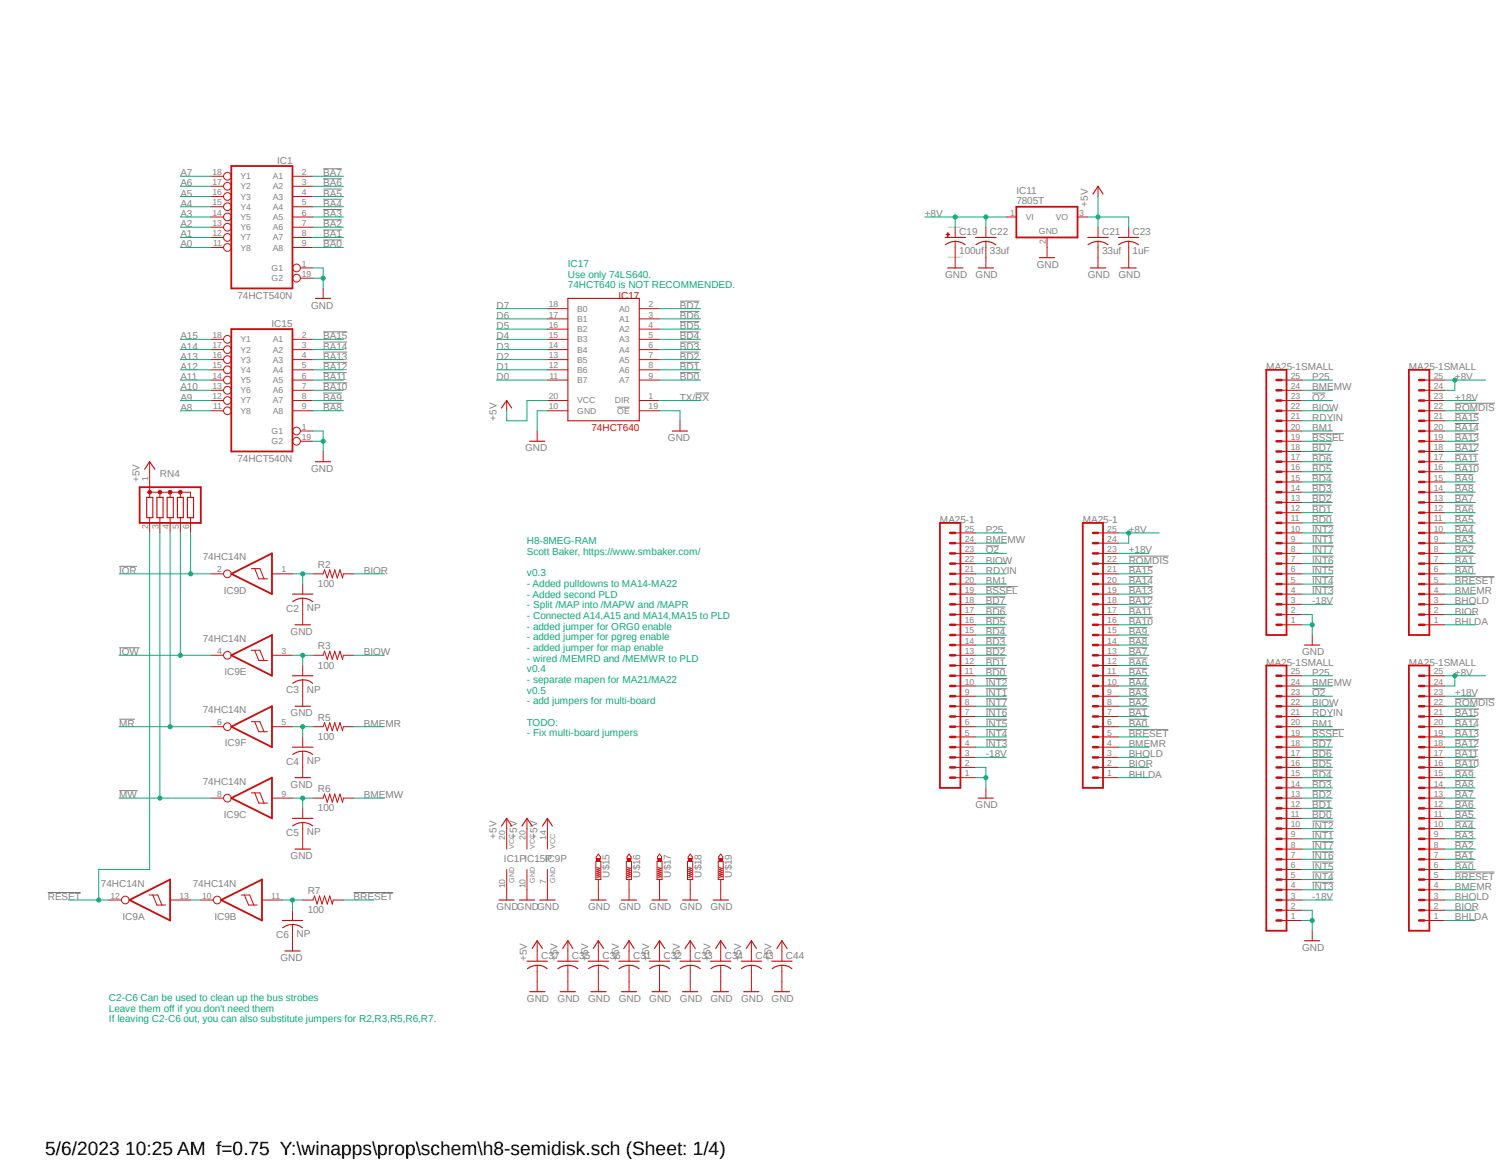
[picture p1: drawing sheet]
<svg xmlns="http://www.w3.org/2000/svg" width="279mm" height="216mm" viewBox="0 0 279 216" stroke-linecap="round" stroke-linejoin="round" font-family="sans-serif">
<defs><g id="words">
<text font-size="3.6" x="8.4" y="214.9">5/6/2023 10:25 AM f=0.75 Y:\winapps\prop\schem\h8-semidisk.sch (Sheet: 1/4)</text>
<g font-size="1.9" fill="#808080">
<text x="33.6" y="34.7">A6</text>
<text x="33.6" y="32.8">A7</text>
<text x="51.6" y="30.4">IC1</text>
<text x="60.2" y="34.7">BA6</text>
<text x="60.2" y="32.8">BA7</text>
<text x="33.6" y="38.5">A4</text>
<text x="33.6" y="36.6">A5</text>
<text x="33.6" y="40.4">A3</text>
<text x="60.2" y="40.4">BA3</text>
<text x="60.2" y="38.5">BA4</text>
<text x="60.2" y="36.6">BA5</text>
<text x="172.1" y="40.4">+8V</text>
<text x="189.2" y="36.1">IC11</text>
<text x="189.2" y="38">7805T</text>
<text x="202.5" y="38.5" transform="rotate(-90 202.5 38.5)">+5V</text>
<text x="33.6" y="42.3">A2</text>
<text x="33.6" y="44.2">A1</text>
<text x="33.6" y="46.1">A0</text>
<text x="60.2" y="46.1">BA0</text>
<text x="60.2" y="44.2">BA1</text>
<text x="60.2" y="42.3">BA2</text>
<text x="178.6" y="43.7">C19</text>
<text x="178.6" y="47.3">100uf 33uf</text>
<text x="184.3" y="43.7">C22</text>
<text x="205.1" y="43.7">C21</text>
<text x="205.1" y="47.3">33uf</text>
<text x="210.8" y="43.7">C23</text>
<text x="210.8" y="47.3">1uF</text>
<text x="175.9" y="51.8">GND</text>
<text x="181.6" y="51.8">GND</text>
<text x="193" y="49.9">GND</text>
<text x="202.5" y="51.8">GND</text>
<text x="208.2" y="51.8">GND</text>
<text x="44.2" y="55.6">74HCT540N</text>
<text x="57.9" y="57.4">GND</text>
<text x="92.4" y="57.4">D7</text>
<text x="92.4" y="59.4">D6</text>
<text x="126.6" y="59.4">BD6</text>
<text x="126.6" y="57.4">BD7</text>
<text x="33.6" y="65.1">A14</text>
<text x="33.6" y="63.2">A15</text>
<text x="50.5" y="60.8">IC15</text>
<text x="60.2" y="65.1">BA14</text>
<text x="60.2" y="63.2">BA15</text>
<text x="92.4" y="61.3">D5</text>
<text x="92.4" y="63.2">D4</text>
<text x="92.4" y="65.1">D3</text>
<text x="126.6" y="65.1">BD3</text>
<text x="126.6" y="63.2">BD4</text>
<text x="126.6" y="61.3">BD5</text>
<text x="33.6" y="66.9">A13</text>
<text x="33.6" y="68.8">A12</text>
<text x="33.6" y="70.7">A11</text>
<text x="60.2" y="70.7">BA11</text>
<text x="60.2" y="68.8">BA12</text>
<text x="60.2" y="66.9">BA13</text>
<text x="92.4" y="66.9">D2</text>
<text x="92.4" y="68.8">D1</text>
<text x="92.4" y="70.7">D0</text>
<text x="126.6" y="70.7">BD0</text>
<text x="126.6" y="68.8">BD1</text>
<text x="126.6" y="66.9">BD2</text>
<text x="235.7" y="68.8">MA25-1SMALL</text>
<text x="244.3" y="70.7">P25</text>
<text x="262.3" y="68.8">MA25-1SMALL</text>
<text x="270.8" y="70.7">+8V</text>
<text x="33.6" y="72.6">A10</text>
<text x="33.6" y="74.5">A9</text>
<text x="33.6" y="76.5">A8</text>
<text x="60.2" y="76.5">BA8</text>
<text x="60.2" y="74.5">BA9</text>
<text x="60.2" y="72.6">BA10</text>
<text x="126.6" y="74.5">TX/RX</text>
<text x="244.3" y="74.5">O2</text>
<text x="244.3" y="76.5">BIOW</text>
<text x="244.3" y="72.6">BMEMW</text>
<text x="270.8" y="76.5">ROMDIS</text>
<text x="270.8" y="74.5">+18V</text>
<text x="92.4" y="78.3" transform="rotate(-90 92.4 78.3)">+5V</text>
<text x="124.3" y="82.1">GND</text>
<text x="244.3" y="78.3">RDYIN</text>
<text x="244.3" y="82.1">BSSEL</text>
<text x="244.3" y="80.2">BM1</text>
<text x="270.8" y="82.1">BA13</text>
<text x="270.8" y="80.2">BA14</text>
<text x="270.8" y="78.3">BA15</text>
<text x="26" y="89.7" transform="rotate(-90 26 89.7)">+5V</text>
<text x="29.8" y="88.8">RN4</text>
<text x="44.2" y="85.9">74HCT540N</text>
<text x="57.9" y="87.8">GND</text>
<text x="97.7" y="84">GND</text>
<text x="244.3" y="89.7">BD4</text>
<text x="244.3" y="87.8">BD5</text>
<text x="244.3" y="85.9">BD6</text>
<text x="244.3" y="84">BD7</text>
<text x="270.8" y="89.7">BA9</text>
<text x="270.8" y="87.8">BA10</text>
<text x="270.8" y="85.9">BA11</text>
<text x="270.8" y="84">BA12</text>
<text x="244.3" y="95.4">BD1</text>
<text x="244.3" y="93.5">BD2</text>
<text x="244.3" y="91.6">BD3</text>
<text x="270.8" y="95.4">BA6</text>
<text x="270.8" y="93.5">BA7</text>
<text x="270.8" y="91.6">BA8</text>
<text x="175" y="97.3">MA25-1</text>
<text x="183.5" y="99.2">P25</text>
<text x="183.5" y="101.1">BMEMW</text>
<text x="201.5" y="97.3">MA25-1</text>
<text x="210.1" y="99.2">+8V</text>
<text x="244.3" y="101.1">INT1</text>
<text x="244.3" y="99.2">INT2</text>
<text x="244.3" y="97.3">BD0</text>
<text x="270.8" y="101.1">BA3</text>
<text x="270.8" y="99.2">BA4</text>
<text x="270.8" y="97.3">BA5</text>
<text x="22.2" y="106.8">IOR</text>
<text x="37.8" y="104.3">74HC14N</text>
<text x="59.2" y="105.7">R2</text>
<text x="67.7" y="106.8">BIOR</text>
<text x="183.5" y="103">O2</text>
<text x="183.5" y="106.8">RDYIN</text>
<text x="183.5" y="104.9">BIOW</text>
<text x="210.1" y="106.8">BA15</text>
<text x="210.1" y="104.9">ROMDIS</text>
<text x="210.1" y="103">+18V</text>
<text x="244.3" y="106.8">INT5</text>
<text x="244.3" y="104.9">INT6</text>
<text x="244.3" y="103">INT7</text>
<text x="270.8" y="106.8">BA0</text>
<text x="270.8" y="104.9">BA1</text>
<text x="270.8" y="103">BA2</text>
<text x="41.7" y="110.5">IC9D</text>
<text x="53.3" y="113.9">C2</text>
<text x="57.1" y="113.7">NP</text>
<text x="59.2" y="109.3">100</text>
<text x="183.5" y="112.5">BD7</text>
<text x="183.5" y="110.6">BSSEL</text>
<text x="183.5" y="108.7">BM1</text>
<text x="210.1" y="112.5">BA12</text>
<text x="210.1" y="110.6">BA13</text>
<text x="210.1" y="108.7">BA14</text>
<text x="244.3" y="110.6">INT3</text>
<text x="244.3" y="108.7">INT4</text>
<text x="244.3" y="112.5">-18V</text>
<text x="270.8" y="110.6">BMEMR</text>
<text x="270.8" y="112.5">BHOLD</text>
<text x="270.8" y="108.7">BRESET</text>
<text x="37.8" y="119.5">74HC14N</text>
<text x="54.1" y="118.2">GND</text>
<text x="183.5" y="118.2">BD4</text>
<text x="183.5" y="116.3">BD5</text>
<text x="183.5" y="114.4">BD6</text>
<text x="210.1" y="118.2">BA9</text>
<text x="210.1" y="116.3">BA10</text>
<text x="210.1" y="114.4">BA11</text>
<text x="270.8" y="114.4">BIOR</text>
<text x="270.8" y="116.3">BHLDA</text>
<text x="22.2" y="122">IOW</text>
<text x="41.8" y="125.6">IC9E</text>
<text x="59.2" y="120.9">R3</text>
<text x="59.2" y="124.5">100</text>
<text x="67.7" y="122">BIOW</text>
<text x="183.5" y="125.8">BD0</text>
<text x="183.5" y="123.9">BD1</text>
<text x="183.5" y="122">BD2</text>
<text x="183.5" y="120.1">BD3</text>
<text x="210.1" y="125.8">BA5</text>
<text x="210.1" y="123.9">BA6</text>
<text x="210.1" y="122">BA7</text>
<text x="210.1" y="120.1">BA8</text>
<text x="235.7" y="123.9">MA25-1SMALL</text>
<text x="242.4" y="122">GND</text>
<text x="244.3" y="125.8">P25</text>
<text x="262.3" y="123.9">MA25-1SMALL</text>
<text x="270.8" y="125.8">+8V</text>
<text x="53.3" y="129.1">C3</text>
<text x="57.1" y="128.9">NP</text>
<text x="183.5" y="131.4">INT7</text>
<text x="183.5" y="129.6">INT1</text>
<text x="183.5" y="127.7">INT2</text>
<text x="210.1" y="131.4">BA2</text>
<text x="210.1" y="129.6">BA3</text>
<text x="210.1" y="127.7">BA4</text>
<text x="244.3" y="129.6">O2</text>
<text x="244.3" y="131.4">BIOW</text>
<text x="244.3" y="127.7">BMEMW</text>
<text x="270.8" y="131.4">ROMDIS</text>
<text x="270.8" y="129.6">+18V</text>
<text x="22.2" y="135.3">MR</text>
<text x="37.8" y="132.8">74HC14N</text>
<text x="54.1" y="133.3">GND</text>
<text x="59.2" y="134.2">R5</text>
<text x="59.2" y="137.7">100</text>
<text x="67.7" y="135.3">BMEMR</text>
<text x="183.5" y="137.2">INT4</text>
<text x="183.5" y="135.3">INT5</text>
<text x="183.5" y="133.3">INT6</text>
<text x="210.1" y="135.3">BA0</text>
<text x="210.1" y="133.3">BA1</text>
<text x="210.1" y="137.2">BRESET</text>
<text x="244.3" y="133.3">RDYIN</text>
<text x="244.3" y="137.2">BSSEL</text>
<text x="244.3" y="135.3">BM1</text>
<text x="270.8" y="137.2">BA13</text>
<text x="270.8" y="135.3">BA14</text>
<text x="270.8" y="133.3">BA15</text>
<text x="41.9" y="138.9">IC9F</text>
<text x="53.3" y="142.4">C4</text>
<text x="57.1" y="142.2">NP</text>
<text x="183.5" y="139.1">INT3</text>
<text x="183.5" y="141">-18V</text>
<text x="210.1" y="139.1">BMEMR</text>
<text x="210.1" y="141">BHOLD</text>
<text x="210.1" y="142.8">BIOR</text>
<text x="244.3" y="142.8">BD5</text>
<text x="244.3" y="141">BD6</text>
<text x="244.3" y="139.1">BD7</text>
<text x="270.8" y="142.8">BA10</text>
<text x="270.8" y="141">BA11</text>
<text x="270.8" y="139.1">BA12</text>
<text x="22.2" y="148.5">MW</text>
<text x="37.8" y="146">74HC14N</text>
<text x="54.1" y="146.6">GND</text>
<text x="59.2" y="147.4">R6</text>
<text x="67.7" y="148.5">BMEMW</text>
<text x="210.1" y="144.7">BHLDA</text>
<text x="244.3" y="148.5">BD2</text>
<text x="244.3" y="146.6">BD3</text>
<text x="244.3" y="144.7">BD4</text>
<text x="270.8" y="148.5">BA7</text>
<text x="270.8" y="146.6">BA8</text>
<text x="270.8" y="144.7">BA9</text>
<text x="41.7" y="152.2">IC9C</text>
<text x="53.3" y="155.7">C5</text>
<text x="57.1" y="155.4">NP</text>
<text x="59.2" y="151">100</text>
<text x="181.6" y="150.5">GND</text>
<text x="244.3" y="154.2">INT2</text>
<text x="244.3" y="152.3">BD0</text>
<text x="244.3" y="150.5">BD1</text>
<text x="270.8" y="154.2">BA4</text>
<text x="270.8" y="152.3">BA5</text>
<text x="270.8" y="150.5">BA6</text>
<text x="54.1" y="159.9">GND</text>
<text x="92.4" y="156.1" transform="rotate(-90 92.4 156.1)">+5V</text>
<text x="93.8" y="160.4">IC1PIC15P</text>
<text x="96.2" y="156.1" transform="rotate(-90 96.2 156.1)">+5V</text>
<text x="100" y="156.1" transform="rotate(-90 100 156.1)">+5V</text>
<text x="101.4" y="160.4">IC9P</text>
<text x="244.3" y="161.8">INT5</text>
<text x="244.3" y="159.9">INT6</text>
<text x="244.3" y="158">INT7</text>
<text x="244.3" y="156.1">INT1</text>
<text x="270.8" y="161.8">BA0</text>
<text x="270.8" y="159.9">BA1</text>
<text x="270.8" y="158">BA2</text>
<text x="270.8" y="156.1">BA3</text>
<text x="8.9" y="167.5">RESET</text>
<text x="18.8" y="165">74HC14N</text>
<text x="35.9" y="165">74HC14N</text>
<text x="57.3" y="166.4">R7</text>
<text x="65.8" y="167.5">BRESET</text>
<text x="113.5" y="163.4" transform="rotate(-90 113.5 163.4)">U$15</text>
<text x="119.2" y="163.4" transform="rotate(-90 119.2 163.4)">U$16</text>
<text x="124.8" y="163.4" transform="rotate(-90 124.8 163.4)">U$17</text>
<text x="130.6" y="163.4" transform="rotate(-90 130.6 163.4)">U$18</text>
<text x="136.2" y="163.4" transform="rotate(-90 136.2 163.4)">U$19</text>
<text x="244.3" y="165.6">INT3</text>
<text x="244.3" y="163.7">INT4</text>
<text x="244.3" y="167.5">-18V</text>
<text x="270.8" y="165.6">BMEMR</text>
<text x="270.8" y="167.5">BHOLD</text>
<text x="270.8" y="163.7">BRESET</text>
<text x="22.8" y="171.2">IC9A</text>
<text x="39.9" y="171.2">IC9B</text>
<text x="57.3" y="170">100</text>
<text x="92.4" y="169.4">GNDGNDGND</text>
<text x="109.5" y="169.4">GND</text>
<text x="115.2" y="169.4">GND</text>
<text x="120.9" y="169.4">GND</text>
<text x="126.6" y="169.4">GND</text>
<text x="132.2" y="169.4">GND</text>
<text x="270.8" y="169.4">BIOR</text>
<text x="270.8" y="171.3">BHLDA</text>
<text x="51.4" y="174.6">C6</text>
<text x="52.2" y="178.9">GND</text>
<text x="55.2" y="174.5">NP</text>
<text x="98.1" y="178.9" transform="rotate(-90 98.1 178.9)">+5V</text>
<text x="100.8" y="178.4">C37</text>
<text x="103.8" y="178.9" transform="rotate(-90 103.8 178.9)">+5V</text>
<text x="106.5" y="178.4">C35</text>
<text x="109.5" y="178.9" transform="rotate(-90 109.5 178.9)">+5V</text>
<text x="112.1" y="178.4">C36</text>
<text x="115.2" y="178.9" transform="rotate(-90 115.2 178.9)">+5V</text>
<text x="117.9" y="178.4">C31</text>
<text x="120.9" y="178.9" transform="rotate(-90 120.9 178.9)">+5V</text>
<text x="123.5" y="178.4">C32</text>
<text x="126.6" y="178.9" transform="rotate(-90 126.6 178.9)">+5V</text>
<text x="129.2" y="178.4">C33</text>
<text x="132.2" y="178.9" transform="rotate(-90 132.2 178.9)">+5V</text>
<text x="134.9" y="178.4">C34</text>
<text x="138" y="178.9" transform="rotate(-90 138 178.9)">+5V</text>
<text x="140.6" y="178.4">C43</text>
<text x="143.6" y="178.9" transform="rotate(-90 143.6 178.9)">+5V</text>
<text x="146.3" y="178.4">C44</text>
<text x="242.4" y="177">GND</text>
<text x="98.1" y="186.5">GND</text>
<text x="103.8" y="186.5">GND</text>
<text x="109.5" y="186.5">GND</text>
<text x="115.2" y="186.5">GND</text>
<text x="120.9" y="186.5">GND</text>
<text x="126.6" y="186.5">GND</text>
<text x="132.2" y="186.5">GND</text>
<text x="138" y="186.5">GND</text>
<text x="143.6" y="186.5">GND</text>
</g>
<g font-size="1.9" fill="#0dab76">
<text x="105.7" y="49.7">IC17</text>
<text x="105.7" y="51.7">Use only 74LS640.</text>
<text x="105.7" y="53.7">74HCT640 is NOT RECOMMENDED.</text>
<text x="98.1" y="101.3">H8-8MEG-RAM</text>
<text x="98.1" y="103.3">Scott Baker, https://www.smbaker.com/</text>
<text x="98.1" y="107.2">v0.3</text>
<text x="98.1" y="109.2">- Added pulldowns to MA14-MA22</text>
<text x="98.1" y="111.2">- Added second PLD</text>
<text x="98.1" y="113.2">- Split /MAP into /MAPW and /MAPR</text>
<text x="98.1" y="115.2">- Connected A14,A15 and MA14,MA15 to PLD</text>
<text x="98.1" y="117.2">- added jumper for ORG0 enable</text>
<text x="98.1" y="119.2">- added jumper for pgreg enable</text>
<text x="98.1" y="121.2">- added jumper for map enable</text>
<text x="98.1" y="123.1">- wired /MEMRD and /MEMWR to PLD</text>
<text x="98.1" y="125.1">v0.4</text>
<text x="98.1" y="127.1">- separate mapen for MA21/MA22</text>
<text x="98.1" y="129.1">v0.5</text>
<text x="98.1" y="131.1">- add jumpers for multi-board</text>
<text x="98.1" y="135.1">TODO:</text>
<text x="98.1" y="137.1">- Fix multi-board jumpers</text>
<text x="20.3" y="186.3">C2-C6 Can be used to clean up the bus strobes</text>
<text x="20.3" y="188.3">Leave them off if you don't need them</text>
<text x="20.3" y="190.3">If leaving C2-C6 out, you can also substitute jumpers for R2,R3,R5,R6,R7.</text>
</g>
<g font-size="1.9" fill="#c90d0c">
<text x="115.1" y="55.6">IC17</text>
<text x="110.1" y="80.2">74HCT640</text>
</g>
<g font-size="1.6" fill="#808080">
<text x="39.5" y="34.4">17</text>
<text x="39.5" y="32.5">18</text>
<text x="44.8" y="35.3">Y2</text>
<text x="44.8" y="33.4">Y1</text>
<text x="50.8" y="33.4">A1</text>
<text x="50.8" y="35.3">A2</text>
<text x="56.2" y="32.5">2</text>
<text x="56.2" y="34.4">3</text>
<text x="39.5" y="42">13</text>
<text x="39.5" y="40.1">14</text>
<text x="39.5" y="38.2">15</text>
<text x="39.5" y="36.3">16</text>
<text x="44.8" y="40.9">Y5</text>
<text x="44.8" y="39.1">Y4</text>
<text x="44.8" y="37.2">Y3</text>
<text x="50.8" y="37.2">A3</text>
<text x="50.8" y="39.1">A4</text>
<text x="50.8" y="40.9">A5</text>
<text x="56.2" y="36.3">4</text>
<text x="56.2" y="38.2">5</text>
<text x="56.2" y="40.1">6</text>
<text x="56.2" y="42">7</text>
<text x="188" y="40.1">1</text>
<text x="191" y="40.9">VI</text>
<text x="196.5" y="40.9">VO</text>
<text x="200.9" y="40.1">3</text>
<text x="39.5" y="43.9">12</text>
<text x="39.7" y="45.8">11</text>
<text x="44.8" y="46.7">Y8</text>
<text x="44.8" y="44.7">Y7</text>
<text x="44.8" y="42.8">Y6</text>
<text x="50.8" y="42.8">A6</text>
<text x="50.8" y="44.7">A7</text>
<text x="50.8" y="46.7">A8</text>
<text x="56.2" y="43.9">8</text>
<text x="56.2" y="45.8">9</text>
<text x="193.4" y="43.6">GND</text>
<text x="194.6" y="45.3" transform="rotate(-90 194.6 45.3)">2</text>
<text x="50.5" y="50.4">G1</text>
<text x="50.5" y="52.3">G2</text>
<text x="56.2" y="49.6">1</text>
<text x="56.2" y="51.5">19</text>
<text x="102.2" y="57.2">18</text>
<text x="102.2" y="59.1">17</text>
<text x="107.4" y="58">B0</text>
<text x="107.4" y="59.9">B1</text>
<text x="115.3" y="58">A0</text>
<text x="115.3" y="59.9">A1</text>
<text x="120.7" y="57.2">2</text>
<text x="120.7" y="59.1">3</text>
<text x="39.5" y="64.8">17</text>
<text x="39.5" y="62.9">18</text>
<text x="44.8" y="65.6">Y2</text>
<text x="44.8" y="63.7">Y1</text>
<text x="50.8" y="63.7">A1</text>
<text x="50.8" y="65.6">A2</text>
<text x="56.2" y="62.9">2</text>
<text x="56.2" y="64.8">3</text>
<text x="102.2" y="61">16</text>
<text x="102.2" y="62.9">15</text>
<text x="102.2" y="64.8">14</text>
<text x="107.4" y="61.8">B2</text>
<text x="107.4" y="63.7">B3</text>
<text x="107.4" y="65.6">B4</text>
<text x="115.3" y="61.8">A2</text>
<text x="115.3" y="63.7">A3</text>
<text x="115.3" y="65.6">A4</text>
<text x="120.7" y="61">4</text>
<text x="120.7" y="62.9">5</text>
<text x="120.7" y="64.8">6</text>
<text x="39.5" y="70.5">14</text>
<text x="39.5" y="68.6">15</text>
<text x="39.5" y="66.7">16</text>
<text x="44.8" y="71.3">Y5</text>
<text x="44.8" y="69.4">Y4</text>
<text x="44.8" y="67.5">Y3</text>
<text x="50.8" y="67.5">A3</text>
<text x="50.8" y="69.4">A4</text>
<text x="50.8" y="71.3">A5</text>
<text x="56.2" y="66.7">4</text>
<text x="56.2" y="68.6">5</text>
<text x="56.2" y="70.5">6</text>
<text x="102.2" y="66.7">13</text>
<text x="102.2" y="68.6">12</text>
<text x="102.3" y="70.5">11</text>
<text x="107.4" y="67.5">B5</text>
<text x="107.4" y="69.4">B6</text>
<text x="107.4" y="71.3">B7</text>
<text x="115.3" y="67.5">A5</text>
<text x="115.3" y="69.4">A6</text>
<text x="115.3" y="71.3">A7</text>
<text x="120.7" y="66.7">7</text>
<text x="120.7" y="68.6">8</text>
<text x="120.7" y="70.5">9</text>
<text x="240.3" y="70.5">25</text>
<text x="266.9" y="70.5">25</text>
<text x="39.5" y="74.3">12</text>
<text x="39.5" y="72.4">13</text>
<text x="39.7" y="76.2">11</text>
<text x="44.8" y="77">Y8</text>
<text x="44.8" y="75.1">Y7</text>
<text x="44.8" y="73.2">Y6</text>
<text x="50.8" y="73.2">A6</text>
<text x="50.8" y="75.1">A7</text>
<text x="50.8" y="77">A8</text>
<text x="56.2" y="72.4">7</text>
<text x="56.2" y="74.3">8</text>
<text x="56.2" y="76.2">9</text>
<text x="102.2" y="74.3">20</text>
<text x="102.2" y="76.2">10</text>
<text x="107.4" y="75.1">VCC</text>
<text x="107.4" y="77">GND</text>
<text x="114.5" y="75.1">DIR</text>
<text x="114.9" y="77">OE</text>
<text x="120.7" y="74.3">1</text>
<text x="120.7" y="76.2">19</text>
<text x="240.3" y="76.2">22</text>
<text x="240.3" y="74.3">23</text>
<text x="240.3" y="72.4">24</text>
<text x="266.9" y="76.2">22</text>
<text x="266.9" y="74.3">23</text>
<text x="266.9" y="72.4">24</text>
<text x="50.5" y="80.8">G1</text>
<text x="50.5" y="82.7">G2</text>
<text x="56.2" y="80">1</text>
<text x="56.2" y="81.9">19</text>
<text x="240.3" y="83.8">18</text>
<text x="240.3" y="81.9">19</text>
<text x="240.3" y="80">20</text>
<text x="240.3" y="78.1">21</text>
<text x="266.9" y="83.8">18</text>
<text x="266.9" y="81.9">19</text>
<text x="266.9" y="80">20</text>
<text x="266.9" y="78.1">21</text>
<text x="27.6" y="89.5" transform="rotate(-90 27.6 89.5)">1</text>
<text x="240.3" y="89.5">15</text>
<text x="240.3" y="87.5">16</text>
<text x="240.3" y="85.6">17</text>
<text x="266.9" y="89.5">15</text>
<text x="266.9" y="87.5">16</text>
<text x="266.9" y="85.6">17</text>
<text x="240.3" y="95.2">12</text>
<text x="240.3" y="93.3">13</text>
<text x="240.3" y="91.4">14</text>
<text x="266.9" y="95.2">12</text>
<text x="266.9" y="93.3">13</text>
<text x="266.9" y="91.4">14</text>
<text x="27.6" y="98.5" transform="rotate(-90 27.6 98.5)">2</text>
<text x="29.5" y="98.5" transform="rotate(-90 29.5 98.5)">3</text>
<text x="31.4" y="98.5" transform="rotate(-90 31.4 98.5)">4</text>
<text x="33.3" y="98.5" transform="rotate(-90 33.3 98.5)">5</text>
<text x="35.2" y="98.5" transform="rotate(-90 35.2 98.5)">6</text>
<text x="179.6" y="100.8">24</text>
<text x="179.6" y="98.9">25</text>
<text x="206.1" y="100.8">24</text>
<text x="206.1" y="98.9">25</text>
<text x="240.3" y="100.8">9</text>
<text x="240.3" y="98.9">10</text>
<text x="240.3" y="97">11</text>
<text x="266.9" y="100.8">9</text>
<text x="266.9" y="98.9">10</text>
<text x="266.9" y="97">11</text>
<text x="40.4" y="106.5">2</text>
<text x="52.4" y="106.5">1</text>
<text x="179.6" y="106.5">21</text>
<text x="179.6" y="104.6">22</text>
<text x="179.6" y="102.7">23</text>
<text x="206.1" y="106.5">21</text>
<text x="206.1" y="104.6">22</text>
<text x="206.1" y="102.7">23</text>
<text x="240.3" y="106.5">6</text>
<text x="240.3" y="104.6">7</text>
<text x="240.3" y="102.7">8</text>
<text x="266.9" y="106.5">6</text>
<text x="266.9" y="104.6">7</text>
<text x="266.9" y="102.7">8</text>
<text x="179.6" y="112.2">18</text>
<text x="179.6" y="110.3">19</text>
<text x="179.6" y="108.4">20</text>
<text x="206.1" y="112.2">18</text>
<text x="206.1" y="110.3">19</text>
<text x="206.1" y="108.4">20</text>
<text x="240.3" y="112.2">3</text>
<text x="240.3" y="110.3">4</text>
<text x="240.3" y="108.4">5</text>
<text x="266.9" y="112.2">3</text>
<text x="266.9" y="110.3">4</text>
<text x="266.9" y="108.4">5</text>
<text x="179.6" y="119.8">14</text>
<text x="179.6" y="117.9">15</text>
<text x="179.6" y="116">16</text>
<text x="179.6" y="114.1">17</text>
<text x="206.1" y="119.8">14</text>
<text x="206.1" y="117.9">15</text>
<text x="206.1" y="116">16</text>
<text x="206.1" y="114.1">17</text>
<text x="240.3" y="116">1</text>
<text x="240.3" y="114.1">2</text>
<text x="266.9" y="116">1</text>
<text x="266.9" y="114.1">2</text>
<text x="40.4" y="121.7">4</text>
<text x="52.4" y="121.7">3</text>
<text x="179.6" y="125.5">11</text>
<text x="179.6" y="123.6">12</text>
<text x="179.6" y="121.7">13</text>
<text x="206.1" y="125.5">11</text>
<text x="206.1" y="123.6">12</text>
<text x="206.1" y="121.7">13</text>
<text x="240.3" y="125.5">25</text>
<text x="266.9" y="125.5">25</text>
<text x="179.6" y="131.2">8</text>
<text x="179.6" y="129.3">9</text>
<text x="179.6" y="127.4">10</text>
<text x="206.1" y="131.2">8</text>
<text x="206.1" y="129.3">9</text>
<text x="206.1" y="127.4">10</text>
<text x="240.3" y="131.2">22</text>
<text x="240.3" y="129.3">23</text>
<text x="240.3" y="127.4">24</text>
<text x="266.9" y="131.2">22</text>
<text x="266.9" y="129.3">23</text>
<text x="266.9" y="127.4">24</text>
<text x="40.4" y="135">6</text>
<text x="52.4" y="135">5</text>
<text x="179.6" y="136.9">5</text>
<text x="179.6" y="135">6</text>
<text x="179.6" y="133.1">7</text>
<text x="206.1" y="136.9">5</text>
<text x="206.1" y="135">6</text>
<text x="206.1" y="133.1">7</text>
<text x="240.3" y="136.9">19</text>
<text x="240.3" y="135">20</text>
<text x="240.3" y="133.1">21</text>
<text x="266.9" y="136.9">19</text>
<text x="266.9" y="135">20</text>
<text x="266.9" y="133.1">21</text>
<text x="179.6" y="142.6">2</text>
<text x="179.6" y="140.7">3</text>
<text x="179.6" y="138.8">4</text>
<text x="206.1" y="142.6">2</text>
<text x="206.1" y="140.7">3</text>
<text x="206.1" y="138.8">4</text>
<text x="240.3" y="142.6">16</text>
<text x="240.3" y="140.7">17</text>
<text x="240.3" y="138.8">18</text>
<text x="266.9" y="142.6">16</text>
<text x="266.9" y="140.7">17</text>
<text x="266.9" y="138.8">18</text>
<text x="40.4" y="148.3">8</text>
<text x="52.4" y="148.3">9</text>
<text x="179.6" y="144.5">1</text>
<text x="206.1" y="144.5">1</text>
<text x="240.3" y="148.3">13</text>
<text x="240.3" y="146.4">14</text>
<text x="240.3" y="144.5">15</text>
<text x="266.9" y="148.3">13</text>
<text x="266.9" y="146.4">14</text>
<text x="266.9" y="144.5">15</text>
<text x="240.3" y="155.9">9</text>
<text x="240.3" y="154">10</text>
<text x="240.3" y="152.1">11</text>
<text x="240.3" y="150.2">12</text>
<text x="266.9" y="155.9">9</text>
<text x="266.9" y="154">10</text>
<text x="266.9" y="152.1">11</text>
<text x="266.9" y="150.2">12</text>
<text x="94" y="156.3" transform="rotate(-90 94 156.3)">20</text>
<text x="97.8" y="156.3" transform="rotate(-90 97.8 156.3)">20</text>
<text x="101.6" y="156.3" transform="rotate(-90 101.6 156.3)">14</text>
<text x="240.3" y="161.5">6</text>
<text x="240.3" y="159.7">7</text>
<text x="240.3" y="157.8">8</text>
<text x="266.9" y="161.5">6</text>
<text x="266.9" y="159.7">7</text>
<text x="266.9" y="157.8">8</text>
<text x="20.6" y="167.3">12</text>
<text x="33.4" y="167.3">13</text>
<text x="37.6" y="167.3">10</text>
<text x="50.5" y="167.3">11</text>
<text x="94" y="165.4" transform="rotate(-90 94 165.4)">10</text>
<text x="97.8" y="165.4" transform="rotate(-90 97.8 165.4)">10</text>
<text x="101.6" y="164.5" transform="rotate(-90 101.6 164.5)">7</text>
<text x="240.3" y="167.3">3</text>
<text x="240.3" y="165.4">4</text>
<text x="240.3" y="163.4">5</text>
<text x="266.9" y="167.3">3</text>
<text x="266.9" y="165.4">4</text>
<text x="266.9" y="163.4">5</text>
<text x="240.3" y="171">1</text>
<text x="240.3" y="169.2">2</text>
<text x="266.9" y="171">1</text>
<text x="266.9" y="169.2">2</text>
</g>
<g font-size="1.3" fill="#808080">
<text x="95.7" y="158" transform="rotate(-90 95.7 158)">VCC</text>
<text x="99.5" y="158" transform="rotate(-90 99.5 158)">VCC</text>
<text x="103.3" y="158" transform="rotate(-90 103.3 158)">VCC</text>
<text x="95.7" y="164.3" transform="rotate(-90 95.7 164.3)">GND</text>
<text x="99.5" y="164.3" transform="rotate(-90 99.5 164.3)">GND</text>
<text x="103.3" y="164.3" transform="rotate(-90 103.3 164.3)">GND</text>
</g>
<g font-size=".4" fill="#808080">
<text x="176.5" y="42.4">SpiceOrder 1</text>
<text x="176.5" y="48.1">SpiceOrder 2</text>
</g>
</g></defs>
<path d="M8.4 28.5l271 162.3M279.4 28.5l-271 162.3" fill="none" stroke="#fff" stroke-width=".19"/>
<g fill="none" stroke="#808080" stroke-width=".19">
<path d="M60.2 39h3.4M60.2 37.1h3.4M60.2 35.2h3.4M60.2 33.3h3.4M60.2 31.4h3.4M60.2 44.7h3.4M60.2 42.8h3.4M60.2 40.9h3.4M126.6 59.9h3.6M126.6 58h3.6M126.6 56h3.6M60.2 69.3h4.3"/>
<path d="M60.2 67.4h4.4M60.2 65.5h4.4M60.2 63.7h4.4M60.2 61.8h4.4M60.2 73.2h3.4M60.2 75.1h3.4M60.2 71.2h4.4M114.9 75.8h2.3M126.6 69.3h3.6M126.6 67.4h3.6M126.6 65.5h3.6M126.6 63.7h3.6"/>
<path d="M126.6 61.8h3.6M129.4 73.2h2.6M244.3 73.2h2.4M270.8 75.1h7.5M270.8 78.8h4.5M270.8 76.9h4.5M244.3 99.7h3.9M244.3 97.8h3.9M244.3 95.9h3.6M244.3 94h3.6M244.3 92.1h3.6M244.3 90.2h3.6"/>
<path d="M244.3 88.3h3.6M244.3 86.4h3.6M244.3 84.5h3.6M244.3 82.6h3.6M244.3 80.7h5.9M270.8 99.7h3.5M270.8 97.8h3.5M270.8 95.9h3.5M270.8 94h3.5M270.8 92.1h3.5M270.8 90.2h3.5M270.8 88.3h3.5"/>
<path d="M270.8 86.4h4.5M270.8 84.5h4.4M270.8 82.6h4.5M270.8 80.7h4.5M22.2 105.4h3.3M183.5 109.2h5.9M183.5 101.6h2.5M183.5 118.7h3.6M183.5 116.8h3.6M183.5 114.9h3.6M183.5 113h3.6M183.5 111.1h3.6"/>
<path d="M210.1 109.2h4.5M210.1 107.3h4.5M210.1 105.4h4.5M210.1 103.5h7.5M210.1 118.7h3.5M210.1 116.8h3.5M210.1 114.9h4.5M210.1 113h4.4M210.1 111.1h4.5M244.3 109.2h3.9M244.3 107.3h3.9M244.3 105.4h3.9"/>
<path d="M244.3 103.5h3.9M244.3 101.6h3.9M270.8 107.3h7.4M270.8 105.4h3.5M270.8 103.5h3.5M270.8 101.6h3.5M22.2 133.9h2.9M22.2 120.6h3.8M183.5 137.7h4M183.5 135.8h4M183.5 133.9h4M183.5 132h4"/>
<path d="M183.5 130h4M183.5 128.2h4M183.5 126.3h4M183.5 124.4h3.6M183.5 122.5h3.6M183.5 120.6h3.6M210.1 135.8h7.4M210.1 133.9h3.5M210.1 132h3.5M210.1 130h3.5M210.1 128.2h3.5M210.1 126.3h3.5"/>
<path d="M210.1 124.4h3.5M210.1 122.5h3.5M210.1 120.6h3.5M244.3 137.7h3.6M244.3 135.8h5.9M244.3 128.2h2.4M244.3 139.6h3.6M270.8 137.7h4.5M270.8 135.8h4.5M270.8 133.9h4.5M270.8 132h4.5M270.8 130h7.5"/>
<path d="M270.8 139.6h4.4M22.2 147.2h3.4M244.3 158.5h3.9M244.3 156.6h3.9M244.3 154.7h3.9M244.3 152.8h3.9M244.3 150.9h3.6M244.3 149.1h3.6M244.3 147.2h3.6M244.3 145.2h3.6M244.3 143.3h3.6M244.3 141.4h3.6"/>
<path d="M270.8 158.5h3.5M270.8 156.6h3.5M270.8 154.7h3.5M270.8 152.8h3.5M270.8 150.9h3.5M270.8 149.1h3.5M270.8 147.2h3.5M270.8 145.2h3.5M270.8 143.3h3.5M270.8 141.4h4.5M8.9 166.1h6.1M65.8 166.1h7.4"/>
<path d="M244.3 164.2h3.9M244.3 162.3h3.9M244.3 160.4h3.9M270.8 162.3h7.4M270.8 160.4h3.5"/>
</g>
<path d="M189.2 38.5h11.4v5.7h-11.4zM175 97.3h3.8v49.3h-3.8zM201.5 97.3h3.8v49.3h-3.8z" fill="none" stroke="#c90d0c" stroke-width=".34"/>
<g fill="none" stroke="#c90d0c" stroke-width=".47">
<path d="M176.9 99.2h.9M203.5 99.2h.9M176.9 118.2h.9M176.9 114.4h.9M176.9 116.3h.9M176.9 108.7h.9M176.9 110.6h.9M176.9 112.5h.9M176.9 104.9h.9M176.9 106.8h.9M176.9 101.1h.9M176.9 103h.9"/>
<path d="M203.5 118.2h.9M203.5 114.4h.9M203.5 116.3h.9M203.5 108.7h.9M203.5 110.6h.9M203.5 112.5h.9M203.5 104.9h.9M203.5 106.8h.9M203.5 101.1h.9M203.5 103h.9M176.9 137.2h.9M176.9 139.1h.9"/>
<path d="M176.9 131.4h.9M176.9 133.3h.9M176.9 135.3h.9M176.9 127.7h.9M176.9 129.6h.9M176.9 123.9h.9M176.9 125.8h.9M176.9 120.1h.9M176.9 122h.9M203.5 137.2h.9M203.5 139.1h.9M203.5 131.4h.9"/>
<path d="M203.5 133.3h.9M203.5 135.3h.9M203.5 127.7h.9M203.5 129.6h.9M203.5 123.9h.9M203.5 125.8h.9M203.5 120.1h.9M203.5 122h.9M176.9 141h.9M176.9 142.8h.9M176.9 144.7h.9M203.5 141h.9"/>
<path d="M203.5 142.8h.9M203.5 144.7h.9"/>
</g>
<g fill="none" stroke="#c90d0c" stroke-width=".19">
<path d="M204.4 34.7v1.9M177.8 44.9v1.2M177.8 48v1.9M187.3 40.4h1.9M194.9 44.2v1.9M200.6 40.4h1.9M177.8 99.2h3.8M204.4 99.2h3.8M177.8 118.2h3.8M177.8 116.3h3.8M177.8 114.4h3.8M177.8 112.5h3.8"/>
<path d="M177.8 110.6h3.8M177.8 108.7h3.8M177.8 106.8h3.8M177.8 104.9h3.8M177.8 103h3.8M177.8 101.1h3.8M204.4 118.2h3.8M204.4 116.3h3.8M204.4 114.4h3.8M204.4 112.5h3.8M204.4 110.6h3.8M204.4 108.7h3.8"/>
<path d="M204.4 106.8h3.8M204.4 104.9h3.8M204.4 103h3.8M204.4 101.1h3.8M177.8 139.1h3.8M177.8 137.2h3.8M177.8 135.3h3.8M177.8 133.3h3.8M177.8 131.4h3.8M177.8 129.6h3.8M177.8 127.7h3.8M177.8 125.8h3.8"/>
<path d="M177.8 123.9h3.8M177.8 122h3.8M177.8 120.1h3.8M204.4 139.1h3.8M204.4 137.2h3.8M204.4 135.3h3.8M204.4 133.3h3.8M204.4 131.4h3.8M204.4 129.6h3.8M204.4 127.7h3.8M204.4 125.8h3.8M204.4 123.9h3.8"/>
<path d="M204.4 122h3.8M204.4 120.1h3.8M177.8 144.7h3.8M177.8 142.8h3.8M177.8 141h3.8M183.5 146.6v1.9M204.4 144.7h3.8M204.4 142.8h3.8M204.4 141h3.8"/>
</g>
<path d="M203.5 36.1l.9-1.4 .9 1.4M175.9 44.2h3.8M176 45.6a2.99 2.99 0 0 1 3.7 0M176.4 49.9h2.8M182.1 148.5h2.8" fill="none" stroke="#c90d0c" stroke-width=".21"/>
<path d="M176.1 43.6l.7 .1z" fill-rule="evenodd" fill="#c90d0c"/>
<path d="M176.1 43.6l.7 .1z" fill="none" stroke="#c90d0c" stroke-width=".19"/>
<path d="M176.4 43.3l.1 .7z" fill-rule="evenodd" fill="#c90d0c"/>
<g fill="none" stroke="#c90d0c" stroke-width=".19">
<path d="M176.4 43.3l.1 .7zM177.8 42.3v1.9M177.8 46.1v1.9M183.5 42.3v1.9M183.5 44.9v5M194.9 46.1v1.9M204.4 42.3v1.9M204.4 44.9v5M210.1 42.3v1.9M210.1 44.9v5M238.5 78.3h3.9M238.5 76.5h3.9"/>
<path d="M238.5 74.5h3.9M238.5 72.6h3.9M238.5 70.7h3.9M265.1 78.3h3.8M265.1 76.5h3.8M265.1 74.5h3.8M265.1 72.6h3.8M265.1 70.7h3.8M238.5 99.2h3.9M238.5 97.3h3.9M238.5 95.4h3.9M238.5 93.5h3.9"/>
<path d="M238.5 91.6h3.9M238.5 89.7h3.9M238.5 87.8h3.9M238.5 85.9h3.9M238.5 84h3.9M238.5 82.1h3.9M238.5 80.2h3.9M265.1 99.2h3.8M265.1 97.3h3.8M265.1 95.4h3.8M265.1 93.5h3.8M265.1 91.6h3.8"/>
<path d="M265.1 89.7h3.8M265.1 87.8h3.8M265.1 85.9h3.8M265.1 84h3.8M265.1 82.1h3.8M265.1 80.2h3.8M238.5 116.3h3.9M238.5 114.4h3.9M238.5 112.5h3.9M238.5 110.6h3.9M238.5 108.7h3.9M238.5 106.8h3.9"/>
<path d="M238.5 104.9h3.9M238.5 103h3.9M238.5 101.1h3.9M244.3 118.2v1.9M265.1 116.3h3.8M265.1 114.4h3.8M265.1 112.5h3.8M265.1 110.6h3.8M265.1 108.7h3.8M265.1 106.8h3.8M265.1 104.9h3.8M265.1 103h3.8"/>
<path d="M265.1 101.1h3.8M238.5 139.1h3.9M238.5 137.2h3.9M238.5 135.3h3.9M238.5 133.3h3.9M238.5 131.4h3.9M238.5 129.6h3.9M238.5 127.7h3.9M238.5 125.8h3.9M265.1 139.1h3.8M265.1 137.2h3.8M265.1 135.3h3.8"/>
<path d="M265.1 133.3h3.8M265.1 131.4h3.8M265.1 129.6h3.8M265.1 127.7h3.8M265.1 125.8h3.8M111.4 159l.4 .5v.4h-.8v-.4zM238.5 159.9h3.9M238.5 158h3.9M238.5 156.1h3.9M238.5 154.2h3.9M238.5 152.3h3.9M238.5 150.5h3.9"/>
<path d="M238.5 148.5h3.9M238.5 146.6h3.9M238.5 144.7h3.9M238.5 142.8h3.9M238.5 141h3.9M265.1 159.9h3.8M265.1 158h3.8M265.1 156.1h3.8M265.1 154.2h3.8M265.1 152.3h3.8M265.1 150.5h3.8M265.1 148.5h3.8"/>
<path d="M265.1 146.6h3.8M265.1 144.7h3.8M265.1 142.8h3.8M265.1 141h3.8M110.9 160.3h.9v3.4h-.9zM111.1 161.5l.6 .1-.6 .2 .6 .2-.6 .2 .6 .2-.6 .2 .6 .2-.6 .1 .6 .3-.6 .1M117.1 175.1v3.8M117.1 179.7v4.9M122.8 175.1v3.8M122.8 179.7v4.9M128.5 175.1v3.8M128.5 179.7v4.9"/>
<path d="M134.2 175.1v3.8M134.2 179.7v4.9M238.5 171.3h3.9M238.5 169.4h3.9M238.5 167.5h3.9M238.5 165.6h3.9M238.5 163.7h3.9M238.5 161.8h3.9M244.3 173.2v1.9M265.1 171.3h3.8M265.1 169.4h3.8M265.1 167.5h3.8"/>
<path d="M265.1 165.6h3.8M265.1 163.7h3.8M265.1 161.8h3.8"/>
</g>
<g fill="none" stroke="#c90d0c" stroke-width=".21">
<path d="M181.6 44.2h3.8M181.7 45.6a3 3 0 0 1 3.7 0M182.1 49.9h2.8M193.5 48h2.8M202.5 44.2h3.8M202.5 45.6a3 3 0 0 1 3.7 0M202.9 49.9h2.9M208.2 44.2h3.8M208.2 45.6a2.99 2.99 0 0 1 3.7 0M208.7 49.9h2.8M242.8 120.1h2.9M115.2 178.9h3.8"/>
<path d="M116.1 176.5l1-1.4 .9 1.4M120.9 178.9h3.8M121.8 176.5l1-1.4 .9 1.4M126.6 178.9h3.8M127.5 176.5l1-1.4 .9 1.4M132.2 178.9h3.9M133.2 176.5l1-1.4 .9 1.4M242.8 175.1h2.9M115.2 180.3a3 3 0 0 1 3.8 0M115.7 184.6h2.8M120.9 180.3a2.99 2.99 0 0 1 3.7 0M121.4 184.6h2.8"/>
<path d="M126.6 180.3a3 3 0 0 1 3.7 0M127 184.6h2.9M132.3 180.3a2.99 2.99 0 0 1 3.7 0M132.8 184.6h2.8"/>
</g>
<path d="M235.7 68.8h3.8v49.4h-3.8zM262.3 68.8h3.8v49.4h-3.8zM235.7 123.9h3.8v49.3h-3.8zM262.3 123.9h3.8v49.3h-3.8z" fill="none" stroke="#c90d0c" stroke-width=".34"/>
<g fill="none" stroke="#c90d0c" stroke-width=".47">
<path d="M237.6 76.5h.9M237.6 78.3h.9M237.6 72.6h.9M237.6 74.5h.9M237.6 70.7h.9M264.2 76.5h.9M264.2 78.3h.9M264.2 72.6h.9M264.2 74.5h.9M264.2 70.7h.9M237.6 99.2h.9M237.6 95.4h.9"/>
<path d="M237.6 97.3h.9M237.6 89.7h.9M237.6 91.6h.9M237.6 93.5h.9M237.6 85.9h.9M237.6 87.8h.9M237.6 80.2h.9M237.6 82.1h.9M237.6 84h.9M264.2 99.2h.9M264.2 95.4h.9M264.2 97.3h.9"/>
<path d="M264.2 89.7h.9M264.2 91.6h.9M264.2 93.5h.9M264.2 85.9h.9M264.2 87.8h.9M264.2 80.2h.9M264.2 82.1h.9M264.2 84h.9M237.6 112.5h.9M237.6 114.4h.9M237.6 116.3h.9M237.6 108.7h.9"/>
<path d="M237.6 110.6h.9M237.6 103h.9M237.6 104.9h.9M237.6 106.8h.9M237.6 101.1h.9M264.2 112.5h.9M264.2 114.4h.9M264.2 116.3h.9M264.2 108.7h.9M264.2 110.6h.9M264.2 103h.9M264.2 104.9h.9"/>
<path d="M264.2 106.8h.9M264.2 101.1h.9M237.6 135.3h.9M237.6 137.2h.9M237.6 139.1h.9M237.6 131.4h.9M237.6 133.3h.9M237.6 127.7h.9M237.6 129.6h.9M237.6 125.8h.9M264.2 135.3h.9M264.2 137.2h.9"/>
<path d="M264.2 139.1h.9M264.2 131.4h.9M264.2 133.3h.9M264.2 127.7h.9M264.2 129.6h.9M264.2 125.8h.9M237.6 158h.9M237.6 159.9h.9M237.6 154.2h.9M237.6 156.1h.9M237.6 150.5h.9M237.6 152.3h.9"/>
<path d="M237.6 144.7h.9M237.6 146.6h.9M237.6 148.5h.9M237.6 141h.9M237.6 142.8h.9M264.2 158h.9M264.2 159.9h.9M264.2 154.2h.9M264.2 156.1h.9M264.2 150.5h.9M264.2 152.3h.9M264.2 144.7h.9"/>
<path d="M264.2 146.6h.9M264.2 148.5h.9M264.2 141h.9M264.2 142.8h.9M237.6 167.5h.9M237.6 169.4h.9M237.6 171.3h.9M237.6 163.7h.9M237.6 165.6h.9M237.6 161.8h.9M264.2 167.5h.9M264.2 169.4h.9"/>
<path d="M264.2 171.3h.9M264.2 163.7h.9M264.2 165.6h.9M264.2 161.8h.9"/>
</g>
<path d="M111.1 159.8h.6v.5h-.6z" fill-rule="evenodd" fill="#c90d0c"/>
<path d="M111.1 159.8h.6v.5h-.6zM117.1 159l.4 .5v.4h-.8v-.4zM111.4 163.7v3.8M116.6 160.3h1v3.4h-1zM116.8 161.5l.5 .1-.5 .2 .5 .2-.5 .2 .5 .2-.5 .2 .5 .2-.5 .1 .5 .3-.5 .1" fill="none" stroke="#c90d0c" stroke-width=".19"/>
<path d="M110 167.5h2.8" fill="none" stroke="#c90d0c" stroke-width=".21"/>
<path d="M116.8 159.8h.6v.5h-.6z" fill-rule="evenodd" fill="#c90d0c"/>
<path d="M116.8 159.8h.6v.5h-.6zM122.8 159l.3 .5v.4h-.7v-.4zM117.1 163.7v3.8M122.3 160.3h.9v3.4h-.9zM122.5 161.5l.6 .1-.6 .2 .6 .2-.6 .2 .6 .2-.6 .2 .6 .2-.6 .1 .6 .3-.6 .1" fill="none" stroke="#c90d0c" stroke-width=".19"/>
<path d="M115.7 167.5h2.8" fill="none" stroke="#c90d0c" stroke-width=".21"/>
<path d="M122.5 159.8h.6v.5h-.6z" fill-rule="evenodd" fill="#c90d0c"/>
<path d="M122.5 159.8h.6v.5h-.6zM128.5 159l.4 .5v.4h-.8v-.4zM122.8 163.7v3.8M128 160.3h.9v3.4h-.9zM128.2 161.5l.5 .1-.5 .2 .5 .2-.5 .2 .5 .2-.5 .2 .5 .2-.5 .1 .5 .3-.5 .1" fill="none" stroke="#c90d0c" stroke-width=".19"/>
<path d="M121.4 167.5h2.8" fill="none" stroke="#c90d0c" stroke-width=".21"/>
<path d="M128.2 159.8h.6v.5h-.6z" fill-rule="evenodd" fill="#c90d0c"/>
<path d="M128.2 159.8h.6v.5h-.6zM134.2 159l.3 .5v.4h-.7v-.4zM128.5 163.7v3.8M133.7 160.3h.9v3.4h-.9zM133.9 161.5l.6 .1-.6 .2 .6 .2-.6 .2 .6 .2-.6 .2 .6 .2-.6 .1 .6 .3-.6 .1" fill="none" stroke="#c90d0c" stroke-width=".19"/>
<path d="M127 167.5h2.9" fill="none" stroke="#c90d0c" stroke-width=".21"/>
<path d="M133.9 159.8h.6v.5h-.6z" fill-rule="evenodd" fill="#c90d0c"/>
<g fill="none" stroke="#c90d0c" stroke-width=".19">
<path d="M39.2 32.8h2.4M39.2 34.7h2.4M39.2 36.6h2.4M39.2 38.5h2.4M54.4 32.8h3.9M54.4 34.7h3.9M54.4 36.6h3.9M54.4 38.5h3.9M39.2 40.4h2.4M39.2 42.3h2.4M39.2 44.2h2.4M39.2 46.1h2.4"/>
<path d="M54.4 40.4h3.9M54.4 42.3h3.9M54.4 44.2h3.9M54.4 46.1h3.9M55.9 49.9h2.4M55.9 51.8h2.4M101.9 57.4h3.8M101.9 59.4h3.8M119 57.4h3.8M119 59.4h3.8M39.2 63.2h2.4M39.2 65.1h2.4"/>
<path d="M39.2 66.9h2.4M39.2 68.8h2.4M39.2 70.7h2.4M39.2 72.6h2.4M39.2 74.5h2.4M39.2 76.5h2.4M54.4 63.2h3.9M54.4 65.1h3.9M54.4 66.9h3.9M54.4 68.8h3.9M54.4 70.7h3.9M54.4 72.6h3.9"/>
<path d="M54.4 74.5h3.9M54.4 76.5h3.9M101.9 63.2h3.8M101.9 65.1h3.8M101.9 66.9h3.8M101.9 68.8h3.8M101.9 70.7h3.8M101.9 74.5h3.8M101.9 76.5h3.8M101.9 61.3h3.8M119 63.2h3.8M119 65.1h3.8"/>
<path d="M119 66.9h3.8M119 68.8h3.8M119 70.7h3.8M119 74.5h3.8M119 76.5h3.8M119 61.3h3.8M126.6 78.3v1.9M27.9 89.7v2.9M27.9 96.4v.9M27.9 91.6h7.6v1M29.8 91.6v1M29.8 96.4v.9"/>
<path d="M31.7 91.6v1M31.7 96.4v.9M33.6 91.6v1M33.6 96.4v.9M35.5 96.4v.9M55.9 80.2h2.4M55.9 82.1h2.4M39.2 106.8h2.4M46.8 105.8h1.6l.7 1.9M47.4 105.8l.8 1.9h1.6M50.6 106.8h3.8M56.3 108.7v1.9"/>
<path d="M56.3 111.3v5M58.3 106.8h1.9l.2-.8 .5 1.6 .5-1.6 .4 1.6 .5-1.6 .5 1.6 .5-1.6 .5 1.6 .1-.8h1.9M39.2 122h2.4M39.2 135.3h2.4M46.8 121h1.6l.7 1.9M46.8 134.3h1.6l.7 1.9M47.4 121l.8 1.9h1.6M47.4 134.3l.8 1.9h1.6M50.6 122h3.8M50.6 135.3h3.8M56.3 123.9v1.9M56.3 126.5v4.9"/>
<path d="M56.3 137.2v1.9M56.3 139.8v4.9M58.3 122h1.9l.2-.8 .5 1.5 .5-1.5 .4 1.5 .5-1.5 .5 1.5 .5-1.5 .5 1.5 .1-.7h1.9M58.3 135.3h1.9l.2-.8 .5 1.5 .5-1.5 .4 1.5 .5-1.5 .5 1.5 .5-1.5 .5 1.5 .1-.7h1.9M39.2 148.5h2.4M46.8 147.6h1.6l.7 1.9M47.4 147.6l.8 1.9h1.6M50.6 148.5h3.8M56.3 150.5v1.8M56.3 153.1v4.9M58.3 148.5h1.9l.2-.7 .5 1.5 .5-1.5 .4 1.5 .5-1.5 .5 1.5 .5-1.5 .5 1.5 .1-.8h1.9M133.9 159.8h.6v.5h-.6z"/>
<path d="M20.3 167.5h2.3M27.8 166.6h1.6l.7 1.8M28.4 166.6l.8 1.8h1.6M31.7 167.5h3.8M37.4 167.5h2.3M44.9 166.6h1.6l.7 1.8M45.5 166.6l.8 1.8h1.6M48.8 167.5h3.7M54.4 169.4v1.9M54.4 172.1v4.9M56.3 167.5h2l.2-.7 .5 1.5 .5-1.5 .4 1.5 .5-1.5 .5 1.5 .5-1.5 .4 1.5 .2-.8h1.9M100 175.1v3.8"/>
<path d="M100 179.7v4.9M105.7 175.1v3.8M105.7 179.7v4.9M111.4 175.1v3.8M111.4 179.7v4.9M134.2 163.7v3.8"/>
<circle cx="42.3" cy="36.6" r=".72"/>
<circle cx="42.3" cy="38.5" r=".72"/>
<circle cx="42.3" cy="34.7" r=".72"/>
<circle cx="42.3" cy="32.8" r=".72"/>
<circle cx="42.3" cy="42.3" r=".72"/>
<circle cx="42.3" cy="40.4" r=".72"/>
<circle cx="42.3" cy="44.2" r=".72"/>
<circle cx="42.3" cy="46.1" r=".72"/>
<circle cx="55.2" cy="49.9" r=".72"/>
<circle cx="55.2" cy="51.8" r=".72"/>
<circle cx="42.3" cy="68.8" r=".72"/>
<circle cx="42.3" cy="76.5" r=".72"/>
<circle cx="42.3" cy="72.6" r=".72"/>
<circle cx="42.3" cy="66.9" r=".72"/>
<circle cx="42.3" cy="63.2" r=".72"/>
<circle cx="42.3" cy="65.1" r=".72"/>
<circle cx="42.3" cy="74.6" r=".72"/>
<circle cx="42.3" cy="70.7" r=".72"/>
<circle cx="55.2" cy="82.1" r=".72"/>
<circle cx="55.2" cy="80.2" r=".72"/>
<circle cx="42.3" cy="106.8" r=".72"/>
<circle cx="42.3" cy="122" r=".72"/>
<circle cx="42.3" cy="135.3" r=".72"/>
<circle cx="42.3" cy="148.5" r=".72"/>
<circle cx="23.3" cy="167.5" r=".72"/>
<circle cx="40.4" cy="167.5" r=".72"/>
</g>
<g fill="none" stroke="#c90d0c" stroke-width=".21">
<path d="M105.7 55.5h13.3v22.8h-13.3zM27.3 92.6h1.1v3.8h-1.1zM29.2 92.6h1.2v3.8h-1.2zM31.1 92.6h1.2v3.8h-1.2zM33 92.6h1.1v3.8h-1.1zM34.9 92.6h1.1v3.8h-1.1zM125.1 80.2h2.9M54.4 110.6h3.9M54.5 112a3 3 0 0 1 3.7 0M54.9 116.3h2.9M54.4 125.8h3.9M54.4 139.1h3.9"/>
<path d="M54.5 127.2a3 3 0 0 1 3.7 0M54.9 131.4h2.9M56.3 139.8l1.4 .3 .5 .3M56.3 139.8l-.6 .1-1.2 .5M54.4 152.3h3.9M54.5 153.7a3 3 0 0 1 3.7 0M54.9 144.7h2.9M54.9 158h2.9M52.5 171.3h3.8M53 177h2.9M54.4 172l1.4 .3 .5 .4M54.4 172.1h-.6l-1.2 .6"/>
<path d="M98.1 178.9h3.8M99.1 176.5l.9-1.4 1 1.4M103.8 178.9h3.8M104.7 176.5l1-1.4 .9 1.4M109.5 178.9h3.8M110.4 176.5l1-1.4 1 1.4M132.8 167.5h2.8M98.2 180.3a2.99 2.99 0 0 1 3.7 0M98.6 184.6h2.8M103.8 180.3a3 3 0 0 1 3.8 0M104.3 184.6h2.8M109.6 180.3a2.99 2.99 0 0 1 3.6 0"/>
<path d="M110 184.6h2.8"/>
</g>
<path d="M43.1 30.9h11.3v22.8h-11.3zM43.1 61.3h11.3v22.7h-11.3zM26 90.7h11.4v6.6h-11.4zM43.1 106.8l7.5-3.8v7.6zM43.1 122l7.5-3.8v7.6zM43.1 135.3l7.5-3.9v7.7zM43.1 148.5l7.5-3.8v7.6zM24.1 167.5l7.6-3.8v7.6zM41.1 167.5l7.7-3.8v7.6z" fill="none" stroke="#c90d0c" stroke-width=".34"/>
<path d="M33.3 91.4h.5v.5h-.5l-.1-.3h.4h-.4z" fill-rule="evenodd" fill="#c90d0c"/>
<path d="M33.3 91.4h.5v.5h-.5l-.1-.3h.4h-.4z" fill="none" stroke="#c90d0c" stroke-width=".19"/>
<path d="M31.4 91.4h.5v.5h-.5l-.1-.3h.4h-.4z" fill-rule="evenodd" fill="#c90d0c"/>
<path d="M31.4 91.4h.5v.5h-.5l-.1-.3h.4h-.4z" fill="none" stroke="#c90d0c" stroke-width=".19"/>
<path d="M29.5 91.4h.5v.5h-.5l-.1-.3h.4h-.4z" fill-rule="evenodd" fill="#c90d0c"/>
<path d="M29.5 91.4h.5v.5h-.5l-.1-.3h.4h-.4z" fill="none" stroke="#c90d0c" stroke-width=".19"/>
<path d="M27.6 91.4h.5l.1 .2-.1 .3h-.5l-.1-.3h.4h-.4z" fill-rule="evenodd" fill="#c90d0c"/>
<g fill="none" stroke="#c90d0c" stroke-width=".19">
<path d="M60.2 53.7v1.8M94.3 74.5v2M27.6 91.4h.5l.1 .2-.1 .3h-.5l-.1-.3h.4h-.4zM27.9 85.9v3.8M27.9 97.3v1.9M29.8 97.3v1.9M31.7 97.3v1.9M33.6 97.3v1.9M35.5 97.3v1.9M60.2 84v1.9M100 80.2v1.9M94.3 152.3v5.7"/>
<path d="M98.1 152.3v5.7M101.9 152.3v5.7M94.3 161.8v5.7M98.1 161.8v5.7M101.9 161.8v5.7M139.9 175.1v3.8M139.9 179.7v4.9M145.5 175.1v3.8M145.5 179.7v4.9"/>
</g>
<g fill="none" stroke="#c90d0c" stroke-width=".21">
<path d="M58.7 55.5h2.9M93.3 75.9l1-1.4 .9 1.4M26.9 87.3l1-1.4 .9 1.4M58.7 85.9h2.9M98.6 82.1h2.8M93.3 153.8l1-1.5 .9 1.5M97.2 153.8l.9-1.5 1 1.5M101 153.8l.9-1.5 .9 1.5M92.9 167.5h2.8M96.7 167.5h2.8M100.5 167.5h2.8M138 178.9h3.8"/>
<path d="M138.9 176.5l1-1.4 .9 1.4M143.6 178.9h3.8M144.6 176.5l.9-1.4 1 1.4M138 180.3a3 3 0 0 1 3.7 0M138.4 184.6h2.9M143.7 180.3a2.99 2.99 0 0 1 3.7 0M144.1 184.6h2.9"/>
</g>
<path d="M181.6 142.8h1.9v3.8M181.6 144.7h1.9" fill="none" stroke="#0dab76" stroke-width=".19"/>
<circle cx="183.5" cy="144.7" r=".38" fill="#0dab76"/>
<g fill="none" stroke="#0dab76" stroke-width=".19">
<path d="M242.4 114.4h1.9v3.8M242.4 116.3h1.9"/>
<circle cx="183.5" cy="144.7" r=".38"/>
</g>
<circle cx="244.3" cy="116.3" r=".38" fill="#0dab76"/>
<g fill="none" stroke="#0dab76" stroke-width=".19">
<path d="M242.4 169.4h1.9v3.8M242.4 171.3h1.9"/>
<circle cx="244.3" cy="116.3" r=".38"/>
</g>
<circle cx="244.3" cy="171.3" r=".38" fill="#0dab76"/>
<g fill="none" stroke="#0dab76" stroke-width=".19">
<path d="M58.3 49.9h1.9v3.8M58.3 51.8h1.9M122.8 76.5h3.8v1.8"/>
<circle cx="244.3" cy="171.3" r=".38"/>
</g>
<circle cx="60.2" cy="51.8" r=".38" fill="#0dab76"/>
<g fill="none" stroke="#0dab76" stroke-width=".19">
<path d="M58.3 80.2h1.9v3.8M58.3 82.1h1.9"/>
<circle cx="60.2" cy="51.8" r=".38"/>
</g>
<circle cx="60.2" cy="82.1" r=".38" fill="#0dab76"/>
<g fill="none" stroke="#0dab76" stroke-width=".19">
<path d="M58.3 38.5h5.6M58.3 36.6h5.6M58.3 34.7h5.6M58.3 32.8h5.6M58.3 46.1h5.6M58.3 44.2h5.6M58.3 42.3h5.6M58.3 40.4h5.6M122.8 59.4h7.6M122.8 57.4h7.6M58.3 76.5h5.6M58.3 70.7h5.6"/>
<path d="M58.3 68.8h5.6M58.3 66.9h5.6M58.3 65.1h5.6M58.3 63.2h5.6M58.3 74.5h5.6M58.3 72.6h5.6M101.9 76.5h-1.9v3.7M122.8 70.7h7.6M122.8 68.8h7.6M122.8 66.9h7.6M122.8 65.1h7.6M122.8 63.2h7.6"/>
<path d="M122.8 61.3h7.6M242.4 70.7h5.6M242.4 74.5h5.6M242.4 78.3h5.6M268.9 76.5h5.7M268.9 74.5h5.7M268.9 78.3h5.7M181.6 99.2h5.7M208.2 99.2h7.6M210.1 99.2v1.9h-1.9M242.4 99.2h5.6M242.4 97.3h5.6"/>
<path d="M242.4 95.4h5.6M242.4 93.5h5.6M242.4 91.6h5.6M242.4 89.7h5.6M242.4 87.8h5.6M242.4 85.9h5.6M242.4 84h5.6M242.4 82.1h5.6M268.9 99.2h5.7M268.9 97.3h5.7M268.9 95.4h5.7M268.9 93.5h5.7"/>
<path d="M268.9 91.6h5.7M268.9 89.7h5.7M268.9 87.8h5.7M268.9 85.9h5.7M268.9 84h5.7M268.9 82.1h5.7M268.9 80.2h5.7M181.6 110.6h5.7M181.6 106.8h5.7M181.6 103h5.7M181.6 118.2h5.7M181.6 116.3h5.7"/>
<path d="M181.6 114.4h5.7M181.6 112.5h5.7M208.2 110.6h5.7M208.2 108.7h5.7M208.2 106.8h5.7M208.2 104.9h5.7M208.2 103h5.7M208.2 118.2h5.7M208.2 116.3h5.7M208.2 114.4h5.7M208.2 112.5h5.7M242.4 110.6h5.6"/>
<path d="M242.4 108.7h5.6M242.4 106.8h5.6M242.4 104.9h5.6M242.4 103h5.6M242.4 101.1h5.6M268.9 106.8h5.7M268.9 104.9h5.7M268.9 103h5.7M268.9 101.1h5.7M181.6 139.1h5.7M181.6 137.2h5.7M181.6 135.3h5.7"/>
<path d="M181.6 133.3h5.7M181.6 131.4h5.7M181.6 129.6h5.7M181.6 127.7h5.7M181.6 125.8h5.7M181.6 123.9h5.7M181.6 122h5.7M181.6 120.1h5.7M208.2 135.3h5.7M208.2 133.3h5.7M208.2 131.4h5.7M208.2 129.6h5.7"/>
<path d="M208.2 127.7h5.7M208.2 125.8h5.7M208.2 123.9h5.7M208.2 122h5.7M208.2 120.1h5.7M242.4 139.1h5.6M242.4 137.2h5.6M242.4 133.3h5.6M242.4 129.6h5.6M242.4 125.8h5.6M268.9 139.1h5.7M268.9 137.2h5.7"/>
<path d="M268.9 135.3h5.7M268.9 133.3h5.7M268.9 131.4h5.7M268.9 129.6h5.7M242.4 159.9h5.6M242.4 158h5.6M242.4 156.1h5.6M242.4 154.2h5.6M242.4 152.3h5.6M242.4 150.5h5.6M242.4 148.5h5.6M242.4 146.6h5.6"/>
<path d="M242.4 144.7h5.6M242.4 142.8h5.6M242.4 141h5.6M268.9 159.9h5.7M268.9 158h5.7M268.9 156.1h5.7M268.9 154.2h5.7M268.9 152.3h5.7M268.9 150.5h5.7M268.9 148.5h5.7M268.9 146.6h5.7M268.9 144.7h5.7"/>
<path d="M268.9 142.8h5.7M268.9 141h5.7M242.4 165.6h5.6M242.4 163.7h5.6M242.4 161.8h5.6M268.9 161.8h5.7"/>
<circle cx="60.2" cy="82.1" r=".38"/>
</g>
<circle cx="210.1" cy="99.2" r=".38" fill="#0dab76"/>
<g fill="none" stroke="#0dab76" stroke-width=".19">
<path d="M172.1 40.4h15.2M177.8 40.4v1.9"/>
<circle cx="210.1" cy="99.2" r=".38"/>
</g>
<circle cx="177.8" cy="40.4" r=".38" fill="#0dab76"/>
<g fill="none" stroke="#0dab76" stroke-width=".19">
<path d="M183.5 40.4v1.9"/>
<circle cx="177.8" cy="40.4" r=".38"/>
</g>
<circle cx="183.5" cy="40.4" r=".38" fill="#0dab76"/>
<g fill="none" stroke="#0dab76" stroke-width=".19">
<path d="M268.9 70.7h7.6M270.8 70.7v1.9h-1.9"/>
<circle cx="183.5" cy="40.4" r=".38"/>
</g>
<circle cx="270.8" cy="70.7" r=".38" fill="#0dab76"/>
<g fill="none" stroke="#0dab76" stroke-width=".19">
<path d="M268.9 125.8h7.6M270.8 125.8v1.9h-1.9"/>
<circle cx="270.8" cy="70.7" r=".38"/>
</g>
<circle cx="270.8" cy="125.8" r=".38" fill="#0dab76"/>
<g fill="none" stroke="#0dab76" stroke-width=".19">
<path d="M33.6 38.5h5.6M33.6 36.6h5.6M33.6 34.7h5.6M33.6 32.8h5.6M204.4 36.6v3.8M92.4 57.4h9.5M92.4 59.4h9.5M202.5 40.4h7.6M33.6 65.1h5.6M33.6 66.9h5.6M33.6 68.8h5.6M92.4 65.1h9.5"/>
<path d="M92.4 66.9h9.5M92.4 68.8h9.5M92.4 61.3h9.5M92.4 63.2h9.5M92.4 70.7h9.5M242.4 76.5h5.6M242.4 72.6h5.6M242.4 80.2h5.6M65.8 106.8h5.7M181.6 104.9h5.7M181.6 101.1h5.7M181.6 108.7h5.7"/>
<path d="M242.4 112.5h5.6M268.9 114.4h5.7M268.9 110.6h5.7M65.8 122h5.7M65.8 135.3h5.7M208.2 139.1h5.7M242.4 131.4h5.6M242.4 135.3h5.6M242.4 127.7h5.6M65.8 148.5h5.7M181.6 141h5.7M208.2 142.8h5.7"/>
<path d="M242.4 167.5h5.6M268.9 169.4h5.7M268.9 165.6h5.7"/>
<circle cx="270.8" cy="125.8" r=".38"/>
</g>
<circle cx="204.4" cy="40.4" r=".38" fill="#0dab76"/>
<g fill="none" stroke="#0dab76" stroke-width=".19">
<path d="M33.6 40.4h5.6M33.6 42.3h5.6M33.6 44.2h5.6M33.6 46.1h5.6M204.4 40.4v1.9M210.1 40.4v1.9M33.6 74.5h5.6M33.6 63.2h5.6M33.6 70.7h5.6M33.6 72.6h5.6M33.6 76.5h5.6M101.9 74.5h-3.8v3.8h-3.8v-1.8"/>
<path d="M122.8 74.5h7.6M35.5 99.2v7.6M22.2 106.8h17M268.9 116.3h5.7M208.2 144.7h5.7M268.9 171.3h5.7"/>
<circle cx="204.4" cy="40.4" r=".38"/>
</g>
<circle cx="35.5" cy="106.8" r=".38" fill="#0dab76"/>
<g fill="none" stroke="#0dab76" stroke-width=".19">
<path d="M33.6 99.2v22.8M22.2 122h17"/>
<circle cx="35.5" cy="106.8" r=".38"/>
</g>
<circle cx="33.6" cy="122" r=".38" fill="#0dab76"/>
<g fill="none" stroke="#0dab76" stroke-width=".19">
<path d="M31.7 99.2v36.1M22.2 135.3h17"/>
<circle cx="33.6" cy="122" r=".38"/>
</g>
<circle cx="31.7" cy="135.3" r=".38" fill="#0dab76"/>
<g fill="none" stroke="#0dab76" stroke-width=".19">
<path d="M29.8 99.2v49.3M22.2 148.5h17"/>
<circle cx="31.7" cy="135.3" r=".38"/>
</g>
<circle cx="29.8" cy="148.5" r=".38" fill="#0dab76"/>
<g fill="none" stroke="#0dab76" stroke-width=".19">
<path d="M54.4 106.8h3.9M56.3 106.8v1.9M268.9 112.5h5.7M208.2 141h5.7M268.9 167.5h5.7"/>
<circle cx="29.8" cy="148.5" r=".38"/>
</g>
<circle cx="56.3" cy="106.8" r=".38" fill="#0dab76"/>
<g fill="none" stroke="#0dab76" stroke-width=".19">
<path d="M54.4 122h3.9M56.3 122v1.9"/>
<circle cx="56.3" cy="106.8" r=".38"/>
</g>
<circle cx="56.3" cy="122" r=".38" fill="#0dab76"/>
<g fill="none" stroke="#0dab76" stroke-width=".19">
<path d="M54.4 135.3h3.9M56.3 135.3v1.9"/>
<circle cx="56.3" cy="122" r=".38"/>
</g>
<circle cx="56.3" cy="135.3" r=".38" fill="#0dab76"/>
<g fill="none" stroke="#0dab76" stroke-width=".19">
<path d="M54.4 148.5h3.9M56.3 148.5v2"/>
<circle cx="56.3" cy="135.3" r=".38"/>
</g>
<circle cx="56.3" cy="148.5" r=".38" fill="#0dab76"/>
<g fill="none" stroke="#0dab76" stroke-width=".19">
<path d="M27.9 99.2v62.6h-9.5v5.7M12.7 167.5h7.6M35.5 167.5h1.9"/>
<circle cx="56.3" cy="148.5" r=".38"/>
</g>
<circle cx="18.4" cy="167.5" r=".38" fill="#0dab76"/>
<g fill="none" stroke="#0dab76" stroke-width=".19">
<path d="M52.5 167.5h3.8M54.4 167.5v1.9"/>
<circle cx="18.4" cy="167.5" r=".38"/>
</g>
<circle cx="54.4" cy="167.5" r=".38" fill="#0dab76"/>
<g fill="none" stroke="#0dab76" stroke-width=".19">
<path d="M268.9 108.7h5.7M208.2 137.2h5.7M63.9 167.5h5.7M268.9 163.7h5.7"/>
<circle cx="54.4" cy="167.5" r=".38"/>
</g>
<use href="#words"/>
</svg>
